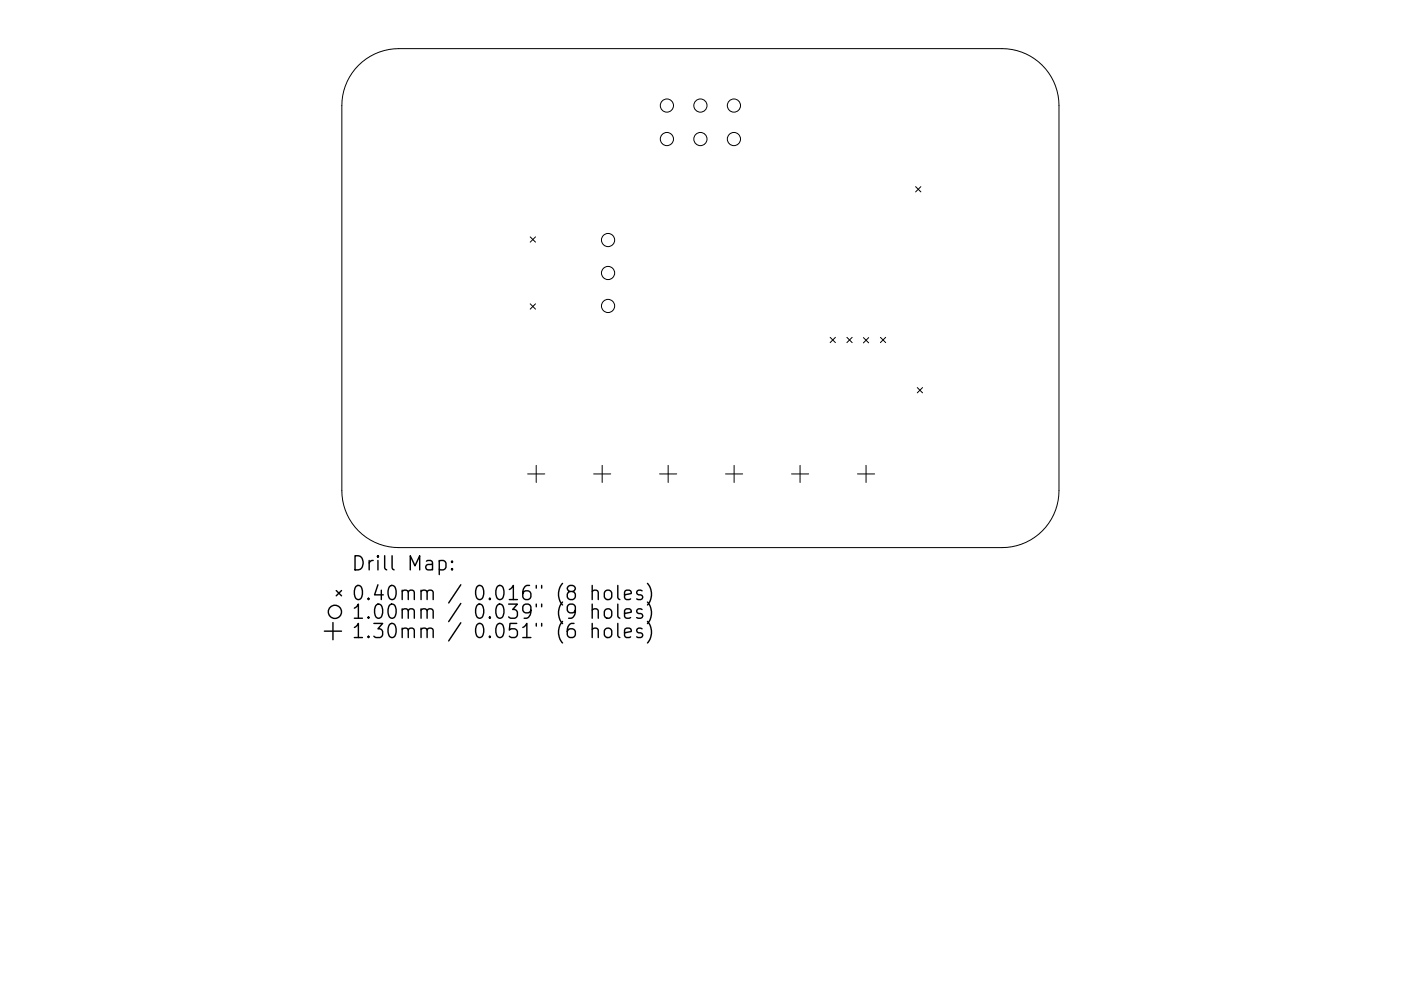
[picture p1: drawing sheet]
<svg xmlns="http://www.w3.org/2000/svg" width="297mm" height="210mm" viewBox="0 0 297 210" stroke-linecap="round" stroke-linejoin="round" font-family="sans-serif">
<defs><g id="words">
<g font-size="4.2">
<text x="74.4" y="121.1">Drill Map:</text>
<text x="74.4" y="127.4">0.40mm / 0.016&quot; (8 holes)</text>
<text x="74.4" y="131.3">1.00mm / 0.039&quot; (9 holes)</text>
<text x="74.4" y="135.4">1.30mm / 0.051&quot; (6 holes)</text>
</g>
</g></defs>
<g fill="none" stroke="#000" stroke-width=".21">
<path d="M76 13.9a12.1 12.1 0 0 1 8.6-3.6h127.8a12.1 12.1 0 0 1 12.1 12.1v81.7a12.1 12.1 0 0 1-12.1 12.1h-127.8a12.1 12.1 0 0 1-12.1-12.1v-81.7a12.1 12.1 0 0 1 3.5-8.5zM194.1 39.6l1.1 1.1M195.2 39.6l-1.1 1.1M112.4 50.3l1.1 1.1M113.5 50.3l-1.1 1.1M112.4 64.5l1.1 1.1M113.5 64.5l-1.1 1.1M176 71.6l1.1 1.1M177.1 71.6l-1.1 1.1M179.6 71.6l1.1 1.1M180.7 71.6l-1.1 1.1M183.1 71.6l1.1 1.1"/>
<path d="M184.2 71.6l-1.1 1.1M186.7 71.6l1.1 1.1M187.8 71.6l-1.1 1.1M113.7 98.7v3.7M127.7 98.7v3.7M141.7 98.7v3.7M155.6 98.7v3.7M169.6 98.7v3.7M183.6 98.7v3.7M194.5 82.2l1.1 1.1M195.6 82.2l-1.1 1.1M111.9 100.6h3.6"/>
<path d="M125.9 100.6h3.6M139.8 100.6h3.7M153.8 100.6h3.7M167.8 100.6h3.6M181.8 100.6h3.6"/>
<circle cx="141.4" cy="29.5" r="1.4"/>
<circle cx="141.4" cy="22.4" r="1.4"/>
<circle cx="148.5" cy="29.5" r="1.4"/>
<circle cx="148.5" cy="22.4" r="1.4"/>
<circle cx="155.6" cy="29.5" r="1.4"/>
<circle cx="155.6" cy="22.4" r="1.4"/>
<circle cx="128.9" cy="50.9" r="1.4"/>
<circle cx="128.9" cy="57.9" r="1.4"/>
<circle cx="128.9" cy="64.9" r="1.4"/>
</g>
<g fill="none" stroke="#000" stroke-width=".3">
<path d="M93.1 119.1l.9-.2 .6 .6v.8l-.3 .5-.3 .1-.9-.1M95.8 119.1l.2 .1-.2 .1-.1-.1 .1-.1v.2M68.8 133.9h3.6M70.6 132.1v3.6M71.3 125.3l1.1 1.1M72.4 125.3l-1.1 1.1M95.8 120.6l.2 .2-.2 .1-.1-.1 .1-.2v.3M125.6 125.5a.74 .74 0 0 1 1.2 .1v1.6M125.6 129.5a.74 .74 0 0 1 1.2 .1v1.6M125.6 133.6a.74 .74 0 0 1 1.2 .1v1.6M125.6 124.2v3M125.6 128.2v3"/>
<path d="M125.6 132.3v3M128.4 125.4a.81 .81 0 0 1 1.3 .4v.8a.81 .81 0 0 1-.8 .6 .81 .81 0 0 1-.8-.6v-.8zM128.4 129.3a.81 .81 0 0 1 1.3 .4v.9a.81 .81 0 0 1-.8 .6 .81 .81 0 0 1-.8-.6v-.9zM128.4 133.4a.81 .81 0 0 1 1.3 .4v.9a.81 .81 0 0 1-.8 .6 .81 .81 0 0 1-.8-.6v-.9zM131 124.2v2.6l.4 .4M131 128.2v2.5l.4 .5M131 132.3v2.5l.4 .5M132.4 126.2l1.4-.3-.1-.5-.9-.2-.4 .4v1.2l.2 .3 .2 .1 .9-.1M132.4 130.2l1.4-.3-.1-.6-.9-.1-.4 .4v1.1l.2 .3 .2 .2 .9-.2M132.4 134.3l1.4-.3-.1-.6-.9-.1-.4 .4v1.1l.2 .3 .2 .2 .9-.2M136.1 125.4l-.7-.2-.4 .4 .1 .5 1 .3 .2 .2-.2 .5-.3 .1-.8-.1M136.1 129.3l-.7-.1-.4 .4 .1 .4 1 .3 .2 .3-.2 .4-.3 .2-.8-.2"/>
<path d="M136.1 133.4l-.7-.1-.4 .4 .1 .4 1 .3 .2 .3-.2 .4-.3 .2-.8-.2M137.3 123.8a3.4 3.4 0 0 1 0 4.6M137.3 127.7a3.4 3.4 0 0 1 0 4.6M137.3 131.8a3.4 3.4 0 0 1 0 4.6"/>
<circle cx="71" cy="129.8" r="1.4"/>
</g>
<use href="#words"/>
</svg>
